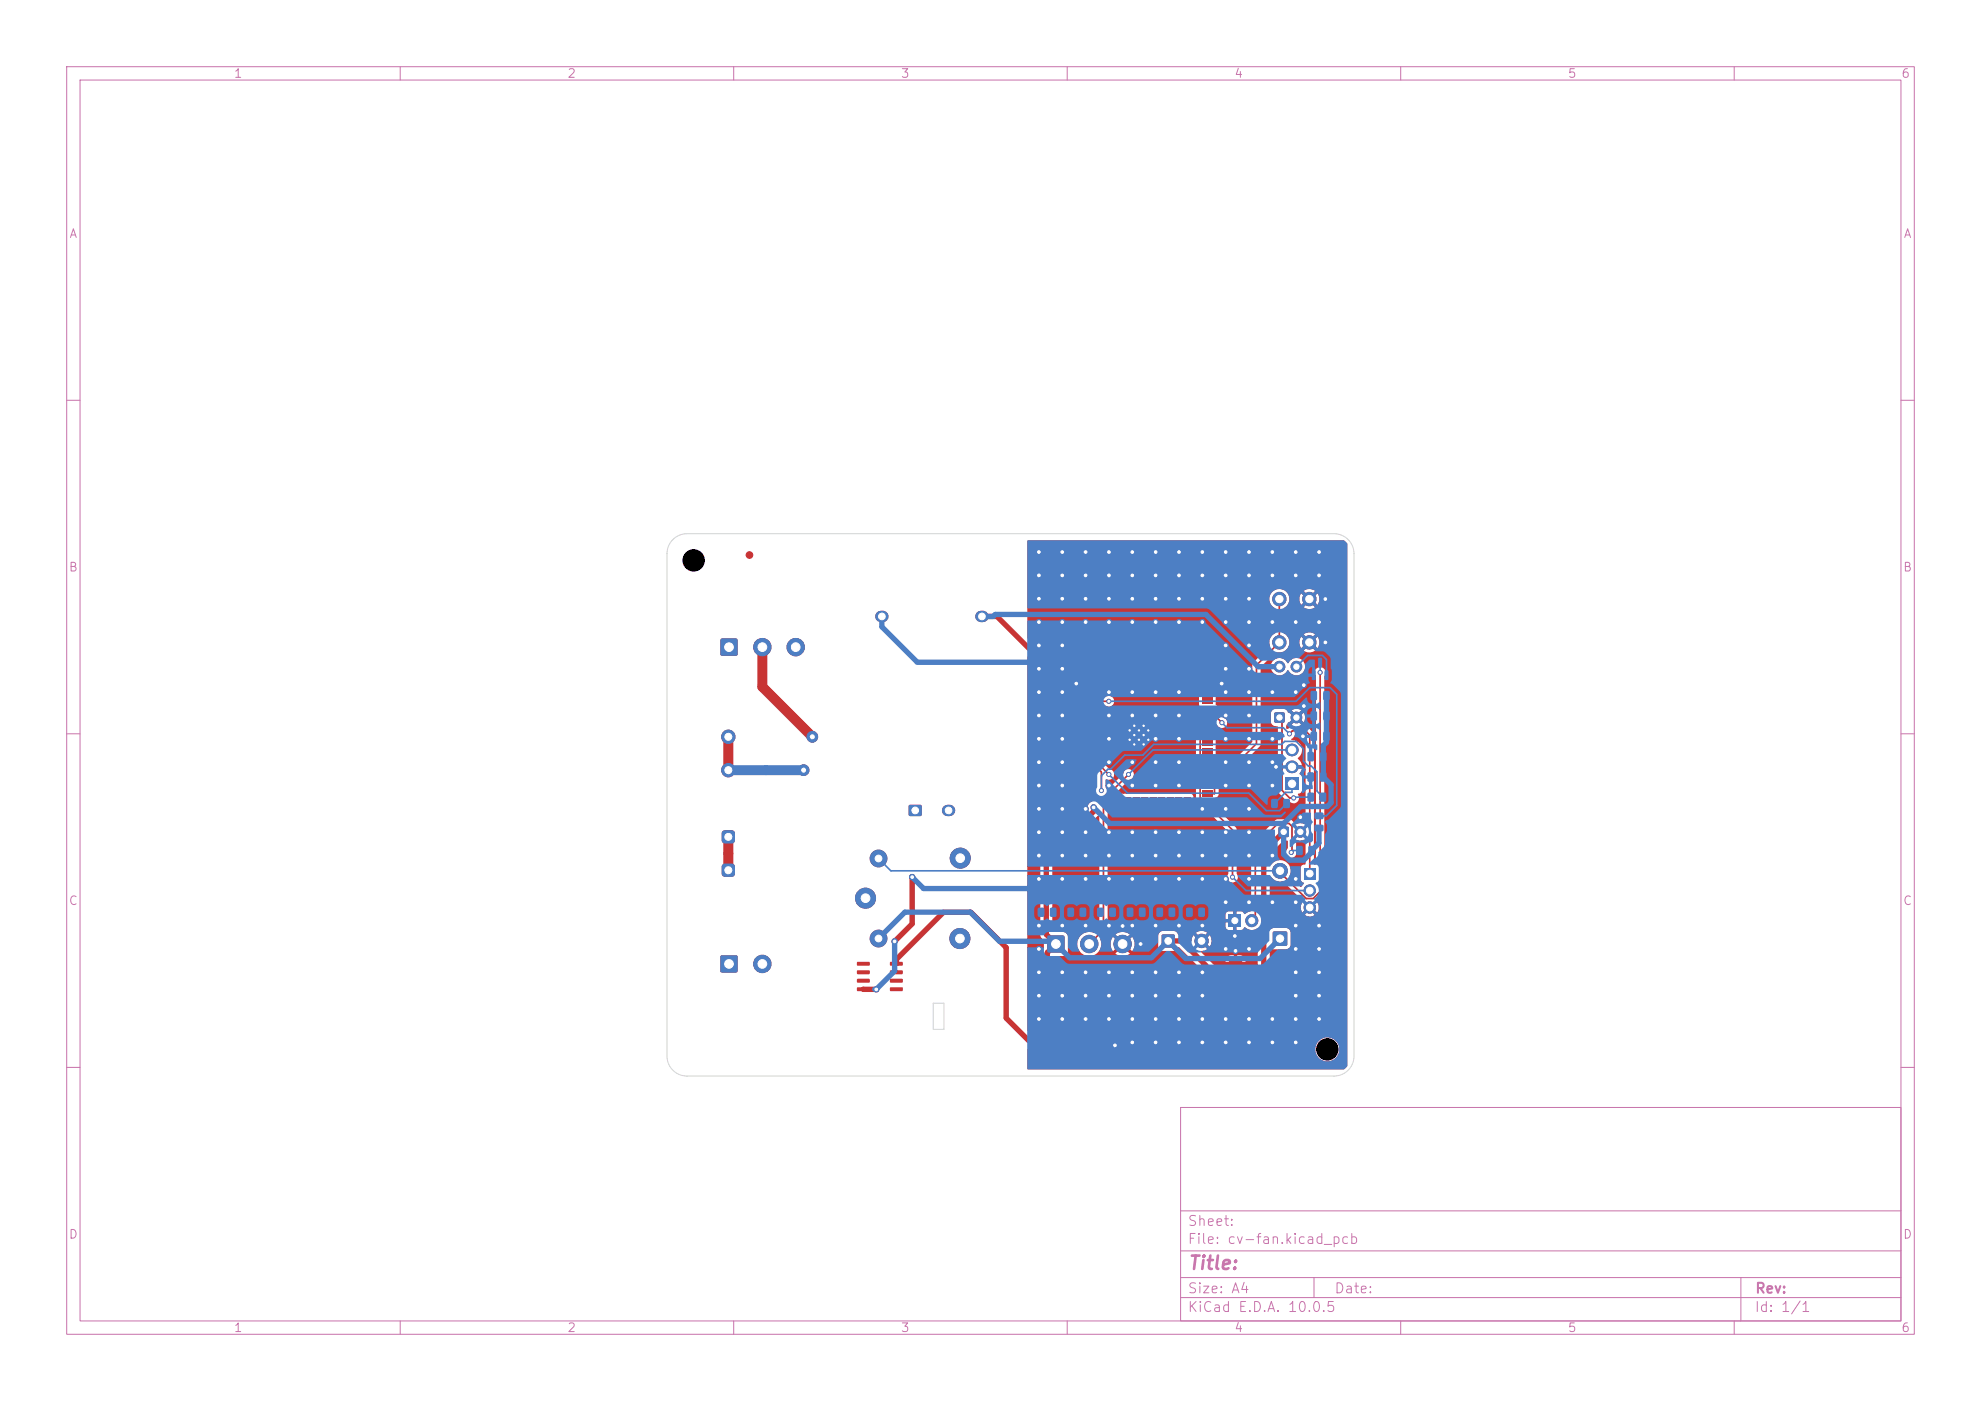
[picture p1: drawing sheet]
<svg xmlns="http://www.w3.org/2000/svg" width="297mm" height="210mm" viewBox="0 0 297 210" stroke-linecap="round" stroke-linejoin="round" font-family="sans-serif">
<defs><g id="words">
<text font-size="2" fill="#c872ab" x="178" y="190.8">Title:</text>
<g font-size="1.5" fill="#c872ab">
<text x="178" y="184.1">Sheet:</text>
<text x="178" y="186.8">File: cv-fan.kicad_pcb</text>
<text x="178" y="197">KiCad E.D.A. 10.0.5</text>
<text x="178" y="194.2">Size: A4</text>
<text x="200" y="194.2">Date:</text>
<text x="263" y="197">Id: 1/1</text>
<text x="263" y="194.2">Rev:</text>
</g>
<g font-size="1.3" fill="#c872ab">
<text x="35" y="12">1</text>
<text x="85" y="12">2</text>
<text x="135" y="12">3</text>
<text x="185" y="12">4</text>
<text x="235" y="12">5</text>
<text x="285" y="12">6</text>
<text x="10.3" y="36">A</text>
<text x="285.3" y="36">A</text>
<text x="10.2" y="86">B</text>
<text x="285.2" y="86">B</text>
<text x="10.2" y="136">C</text>
<text x="285.2" y="136">C</text>
<text x="10.2" y="186">D</text>
<text x="285.2" y="186">D</text>
<text x="35" y="200">1</text>
<text x="85" y="200">2</text>
<text x="135" y="200">3</text>
<text x="185" y="200">4</text>
<text x="235" y="200">5</text>
<text x="285" y="200">6</text>
</g>
</g></defs>
<g fill="none" stroke="#c872ab" stroke-width=".15">
<path d="M10 10h277v190h-277zM12 12h273v186h-273zM60 10v2M110 10v2M160 10v2M210 10v2M260 10v2M10 60h2M285 60h2M10 110h2M285 110h2M10 160h2"/>
<path d="M177 166h108v32h-108zM285 160h2M60 198v2M110 198v2M160 198v2M177 194.5h108M177 191.5h108M177 187.5h108M177 181.5h108M197 191.5v3M210 198v2M260 198v2"/>
<path d="M261 191.5v6.5"/>
</g>
<circle cx="161" cy="156.7" r=".75" fill="#c83434" stroke="#c83434" stroke-width=".15"/>
<g fill="#c83434">
<path d="M162.8 102h1.5v.9h-1.5z"/>
<path d="M162.8 103.3h1.5v.9h-1.5z"/>
<path d="M162.8 104.6h1.5v.9h-1.5z"/>
<path d="M162.8 105.8h1.5v.9h-1.5z"/>
<path d="M162.8 107.1h1.5v.9h-1.5z"/>
<path d="M162.8 108.4h1.5v.9h-1.5z"/>
<path d="M162.8 109.6h1.5v.9h-1.5z"/>
<path d="M162.8 110.9h1.5v.9h-1.5z"/>
<path d="M162.8 112.2h1.5v.9h-1.5z"/>
<path d="M162.8 113.5h1.5v.9h-1.5z"/>
<path d="M162.8 114.7h1.5v.9h-1.5z"/>
<path d="M162.8 116h1.5v.9h-1.5z"/>
<path d="M162.8 117.3h1.5v.9h-1.5z"/>
<path d="M162.8 118.5h1.5v.9h-1.5z"/>
<path d="M166.1 119.5h.9v1.5h-.9z"/>
<path d="M167.4 119.5h.9v1.5h-.9z"/>
<path d="M168.6 119.5h.9v1.5h-.9z"/>
<path d="M169.9 119.5h.9v1.5h-.9z"/>
<path d="M171.2 119.5h.9v1.5h-.9z"/>
<path d="M172.4 119.5h.9v1.5h-.9z"/>
<path d="M173.7 119.5h.9v1.5h-.9z"/>
<path d="M175 119.5h.9v1.5h-.9z"/>
<path d="M176.3 119.5h.9v1.5h-.9z"/>
<path d="M177.5 119.5h.9v1.5h-.9z"/>
<path d="M180.3 118.5h1.5v.9h-1.5z"/>
<path d="M180.3 117.3h1.5v.9h-1.5z"/>
<path d="M180.3 116h1.5v.9h-1.5z"/>
<path d="M180.3 114.7h1.5v.9h-1.5z"/>
<path d="M180.3 113.5h1.5v.9h-1.5z"/>
<path d="M180.3 112.2h1.5v.9h-1.5z"/>
<path d="M180.3 110.9h1.5v.9h-1.5z"/>
<path d="M180.3 109.6h1.5v.9h-1.5z"/>
<path d="M180.3 108.4h1.5v.9h-1.5z"/>
<path d="M180.3 107.1h1.5v.9h-1.5z"/>
<path d="M180.3 105.8h1.5v.9h-1.5z"/>
<path d="M180.3 104.6h1.5v.9h-1.5z"/>
<path d="M180.3 103.3h1.5v.9h-1.5z"/>
<path d="M180.3 102h1.5v.9h-1.5z"/>
<path d="M168.9 108.3h.9v.9h-.9z"/>
</g>
<circle cx="169.4" cy="109.5" r=".3" fill="#c83434" stroke="#c83434" stroke-width=".15"/>
<path d="M168.9 109.7h.9v.9h-.9z" fill="#c83434"/>
<circle cx="169.4" cy="110.9" r=".3" fill="#c83434" stroke="#c83434" stroke-width=".15"/>
<path d="M168.9 111.1h.9v.9h-.9z" fill="#c83434"/>
<g fill="#c83434" stroke="#c83434" stroke-width=".15">
<circle cx="170.1" cy="108.8" r=".3"/>
<circle cx="170.1" cy="110.2" r=".3"/>
<circle cx="170.1" cy="111.6" r=".3"/>
</g>
<path d="M170.3 108.3h.9v.9h-.9z" fill="#c83434"/>
<circle cx="170.8" cy="109.5" r=".3" fill="#c83434" stroke="#c83434" stroke-width=".15"/>
<path d="M170.3 109.7h.9v.9h-.9z" fill="#c83434"/>
<circle cx="170.8" cy="110.9" r=".3" fill="#c83434" stroke="#c83434" stroke-width=".15"/>
<path d="M170.3 111.1h.9v.9h-.9z" fill="#c83434"/>
<g fill="#c83434" stroke="#c83434" stroke-width=".15">
<circle cx="171.5" cy="108.8" r=".3"/>
<circle cx="171.5" cy="110.2" r=".3"/>
<circle cx="171.5" cy="111.6" r=".3"/>
</g>
<path d="M171.7 108.3h.9v.9h-.9z" fill="#c83434"/>
<circle cx="172.2" cy="109.5" r=".3" fill="#c83434" stroke="#c83434" stroke-width=".15"/>
<path d="M171.7 109.7h.9v.9h-.9z" fill="#c83434"/>
<circle cx="172.2" cy="110.9" r=".3" fill="#c83434" stroke="#c83434" stroke-width=".15"/>
<path d="M171.7 111.1h.9v.9h-.9z" fill="#c83434"/>
<circle cx="165" cy="156.7" r=".75" fill="#c83434" stroke="#c83434" stroke-width=".15"/>
<g fill="#c83434">
<path d="M108.3 129.6l.4-.2 1.1 .1 .2 .1 .2 .3v1.2l-.2 .2-.3 .1h-1.1l-.3-.1-.1-.4v-1.1z"/>
<path d="M108.3 124.6l.4-.2 1.1 .1 .2 .1 .2 .3v1.2l-.2 .2-.3 .1h-1.1l-.3-.1-.1-.4v-1.1z"/>
</g>
<g fill="#c83434" stroke="#c83434" stroke-width=".15">
<circle cx="109.2" cy="115.4" r="1"/>
<circle cx="109.2" cy="110.4" r="1"/>
<circle cx="157" cy="156.7" r=".75"/>
</g>
<path d="M192.7 116.5h2v1.9h-2z" fill="#c83434"/>
<path d="M193.7 115h.1M193.7 112.4h.1" fill="none" stroke="#c83434" stroke-width="1.9"/>
<g fill="#c83434">
<path d="M184.3 143.8l.3-.1 1.5 .1 .1 .3v.9l-.3 .2-1.5-.1-.2-.3z"/>
<path d="M184.3 146.1l.3-.1 1.5 .1 .1 .3v.9l-.3 .2-1.5-.1-.2-.3z"/>
<path d="M190.7 145l.2-.2h1.1l.5 .3v3l-.2 .5h-1.4l-.3-.2-.1-3.1z"/>
<path d="M184.3 148.4l.3-.1 1.5 .1 .1 .3v.9l-.3 .2-1.5-.1-.2-.3z"/>
<path d="M191.1 106.8h1.5v1.5h-1.5z"/>
</g>
<g fill="#c83434" stroke="#c83434" stroke-width=".15">
<circle cx="194.4" cy="107.6" r=".8"/>
<circle cx="194.4" cy="99.9" r=".8"/>
<circle cx="191.8" cy="99.9" r=".8"/>
</g>
<path d="M136.3 120.7h1.8v1.6h-1.8z" fill="#c83434"/>
<path d="M132.1 92.4h.3M147.1 92.4h.3M142.1 121.5h.3" fill="none" stroke="#c83434" stroke-width="1.7"/>
<path d="M190.9 139.7h2v2h-2z" fill="#c83434"/>
<g fill="#c83434" stroke="#c83434" stroke-width=".15">
<circle cx="191.9" cy="130.5" r="1.1"/>
<circle cx="191.8" cy="96.3" r="1"/>
<circle cx="191.8" cy="89.8" r="1"/>
<circle cx="196.3" cy="96.3" r="1"/>
<circle cx="196.3" cy="89.8" r="1"/>
</g>
<path d="M157.1 140.3h2.4v2.4h-2.4z" fill="#c83434"/>
<g fill="#c83434" stroke="#c83434" stroke-width=".15">
<circle cx="163.3" cy="141.5" r="1.3"/>
<circle cx="168.3" cy="141.5" r="1.3"/>
</g>
<path d="M174.2 140.1h1.9v1.9h-1.9z" fill="#c83434"/>
<circle cx="180.1" cy="141" r="1" fill="#c83434" stroke="#c83434" stroke-width=".15"/>
<g fill="#c83434">
<path d="M128.5 144.2h1.8l.1 .5-.1 .1h-1.7l-.1-.2z"/>
<path d="M128.5 145.5h1.8l.1 .4-.1 .1h-1.7l-.1-.1z"/>
<path d="M128.5 146.8l1.8-.1 .1 .5-.1 .1h-1.7l-.1-.1z"/>
<path d="M128.5 148h1.8l.1 .5-.1 .1h-1.7l-.1-.2z"/>
<path d="M133.5 148h1.8l.1 .5-.2 .1h-1.7l-.1-.2z"/>
<path d="M133.5 146.8l1.8-.1 .1 .5-.2 .1h-1.7l-.1-.1z"/>
<path d="M133.5 145.5h1.8l.1 .4-.2 .1h-1.7l-.1-.1z"/>
<path d="M133.5 144.2h1.8l.1 .5-.2 .1h-1.7l-.1-.2z"/>
</g>
<g fill="#c83434" stroke="#c83434" stroke-width=".15">
<circle cx="129.8" cy="134.6" r="1.5"/>
<circle cx="131.7" cy="140.7" r="1.25"/>
<circle cx="143.9" cy="140.7" r="1.5"/>
<circle cx="144" cy="128.6" r="1.5"/>
<circle cx="131.7" cy="128.7" r="1.25"/>
</g>
<path d="M108.1 143.3h2.4v2.4h-2.4z" fill="#c83434"/>
<circle cx="114.3" cy="144.5" r="1.3" fill="#c83434" stroke="#c83434" stroke-width=".15"/>
<path d="M108.1 95.8h2.4v2.4h-2.4z" fill="#c83434"/>
<g fill="#c83434" stroke="#c83434" stroke-width=".15">
<circle cx="114.3" cy="97" r="1.3"/>
<circle cx="119.3" cy="97" r="1.3"/>
</g>
<path d="M184.2 137.1h1.8v1.8h-1.8z" fill="#c83434"/>
<circle cx="187.7" cy="138" r=".9" fill="#c83434" stroke="#c83434" stroke-width=".15"/>
<path d="M191.7 124h1.5v1.4h-1.5z" fill="#c83434"/>
<g fill="#c83434" stroke="#c83434" stroke-width=".15">
<circle cx="195" cy="124.7" r=".8"/>
<circle cx="190.6" cy="158.1" r=".5"/>
<circle cx="112.4" cy="83.2" r=".5"/>
</g>
<path d="M195.5 130.1h1.7v1.7h-1.7z" fill="#c83434"/>
<g fill="#c83434" stroke="#c83434" stroke-width=".15">
<circle cx="196.4" cy="133.5" r=".85"/>
<circle cx="196.4" cy="136" r=".85"/>
<circle cx="120.5" cy="115.4" r=".8"/>
<circle cx="121.8" cy="110.4" r=".8"/>
<circle cx="164" cy="121" r=".4"/>
<circle cx="183.8" cy="86.3" r=".4"/>
<circle cx="169.8" cy="86.3" r=".4"/>
<circle cx="176.8" cy="93.3" r=".4"/>
<circle cx="180.3" cy="128.2" r=".4"/>
<circle cx="190.8" cy="114.2" r=".4"/>
<circle cx="183.8" cy="117.7" r=".4"/>
<circle cx="183.8" cy="96.8" r=".4"/>
<circle cx="197.8" cy="86.3" r=".4"/>
<circle cx="183.8" cy="128.2" r=".4"/>
<circle cx="169.8" cy="103.8" r=".4"/>
<circle cx="194.3" cy="145.8" r=".4"/>
<circle cx="171" cy="141.5" r=".4"/>
<circle cx="169.8" cy="138.8" r=".4"/>
<circle cx="194.3" cy="156.3" r=".4"/>
<circle cx="183.8" cy="93.3" r=".4"/>
<circle cx="198.7" cy="89.8" r=".4"/>
<circle cx="197.8" cy="152.8" r=".4"/>
<circle cx="159.3" cy="124.8" r=".4"/>
<circle cx="166.3" cy="107.2" r=".4"/>
<circle cx="187.3" cy="135.3" r=".4"/>
<circle cx="166.3" cy="86.3" r=".4"/>
<circle cx="183.8" cy="110.8" r=".4"/>
<circle cx="176.8" cy="131.8" r=".4"/>
<circle cx="155.8" cy="93.3" r=".4"/>
<circle cx="159.3" cy="86.3" r=".4"/>
<circle cx="176.8" cy="145.8" r=".4"/>
<circle cx="173.3" cy="107.2" r=".4"/>
<circle cx="169.8" cy="145.8" r=".4"/>
<circle cx="173.3" cy="145.8" r=".4"/>
<circle cx="131.4" cy="148.3" r=".4"/>
<circle cx="162.8" cy="145.8" r=".4"/>
<circle cx="155.8" cy="100.2" r=".4"/>
<circle cx="183.8" cy="103.8" r=".4"/>
<circle cx="197.8" cy="138.8" r=".4"/>
<circle cx="191.3" cy="115" r=".4"/>
<circle cx="173.3" cy="152.8" r=".4"/>
<circle cx="187.3" cy="96.8" r=".4"/>
<circle cx="190.8" cy="93.3" r=".4"/>
<circle cx="155.8" cy="138.8" r=".4"/>
<circle cx="166.3" cy="103.8" r=".4"/>
<circle cx="159.3" cy="149.2" r=".4"/>
<circle cx="155.8" cy="117.7" r=".4"/>
<circle cx="173.3" cy="156.3" r=".4"/>
<circle cx="173.3" cy="124.8" r=".4"/>
<circle cx="194.3" cy="82.8" r=".4"/>
<circle cx="166.3" cy="149.2" r=".4"/>
<circle cx="166.3" cy="89.8" r=".4"/>
<circle cx="166.3" cy="138.8" r=".4"/>
<circle cx="180.3" cy="86.3" r=".4"/>
<circle cx="136.8" cy="131.5" r=".4"/>
<circle cx="168.3" cy="138.8" r=".4"/>
<circle cx="180.3" cy="149.2" r=".4"/>
<circle cx="183.8" cy="82.8" r=".4"/>
<circle cx="159.3" cy="145.8" r=".4"/>
<circle cx="173.3" cy="128.2" r=".4"/>
<circle cx="162.8" cy="152.8" r=".4"/>
<circle cx="180.3" cy="93.3" r=".4"/>
<circle cx="190.8" cy="117.7" r=".4"/>
<circle cx="185.1" cy="140.3" r=".4"/>
<circle cx="173.3" cy="93.3" r=".4"/>
<circle cx="187.3" cy="100.2" r=".4"/>
<circle cx="176.8" cy="110.8" r=".4"/>
<circle cx="187.3" cy="121.2" r=".4"/>
<circle cx="187.3" cy="86.3" r=".4"/>
<circle cx="169.8" cy="131.8" r=".4"/>
<circle cx="159.3" cy="82.8" r=".4"/>
<circle cx="173.3" cy="114.2" r=".4"/>
<circle cx="187.3" cy="89.8" r=".4"/>
<circle cx="155.8" cy="145.8" r=".4"/>
<circle cx="169.8" cy="124.8" r=".4"/>
<circle cx="180.3" cy="124.8" r=".4"/>
<circle cx="155.8" cy="96.8" r=".4"/>
<circle cx="180.3" cy="131.8" r=".4"/>
<circle cx="155.8" cy="149.2" r=".4"/>
<circle cx="194.3" cy="138.8" r=".4"/>
<circle cx="176.8" cy="82.8" r=".4"/>
<circle cx="190.8" cy="110.8" r=".4"/>
<circle cx="187.3" cy="107.2" r=".4"/>
<circle cx="194.3" cy="93.3" r=".4"/>
<circle cx="185.2" cy="142.5" r=".4"/>
<circle cx="176.8" cy="152.8" r=".4"/>
<circle cx="190.8" cy="82.8" r=".4"/>
<circle cx="190.8" cy="135.3" r=".4"/>
<circle cx="162.8" cy="138.8" r=".4"/>
<circle cx="180.3" cy="145.8" r=".4"/>
<circle cx="169.8" cy="117.7" r=".4"/>
<circle cx="187.3" cy="124.8" r=".4"/>
<circle cx="159.3" cy="103.8" r=".4"/>
<circle cx="162.8" cy="131.8" r=".4"/>
<circle cx="180.3" cy="156.3" r=".4"/>
<circle cx="187.3" cy="114.2" r=".4"/>
<circle cx="198.7" cy="96.3" r=".4"/>
<circle cx="159.3" cy="93.3" r=".4"/>
<circle cx="176.8" cy="149.2" r=".4"/>
<circle cx="166.3" cy="131.8" r=".4"/>
<circle cx="155.8" cy="107.2" r=".4"/>
<circle cx="183.8" cy="107.2" r=".4"/>
<circle cx="180.3" cy="138.8" r=".4"/>
<circle cx="159.3" cy="96.8" r=".4"/>
<circle cx="155.8" cy="124.8" r=".4"/>
<circle cx="166.3" cy="114.2" r=".4"/>
<circle cx="169.8" cy="93.3" r=".4"/>
<circle cx="155.8" cy="86.3" r=".4"/>
<circle cx="169.8" cy="114.2" r=".4"/>
<circle cx="169.8" cy="149.2" r=".4"/>
<circle cx="166.3" cy="93.3" r=".4"/>
<circle cx="197.8" cy="149.2" r=".4"/>
<circle cx="187.3" cy="152.8" r=".4"/>
<circle cx="183.8" cy="142.3" r=".4"/>
<circle cx="169.8" cy="89.8" r=".4"/>
<circle cx="176.8" cy="107.2" r=".4"/>
<circle cx="194.3" cy="149.2" r=".4"/>
<circle cx="176.8" cy="89.8" r=".4"/>
<circle cx="169.8" cy="107.2" r=".4"/>
<circle cx="190.8" cy="156.3" r=".4"/>
<circle cx="159.3" cy="114.2" r=".4"/>
<circle cx="190.8" cy="103.8" r=".4"/>
<circle cx="155.8" cy="82.8" r=".4"/>
<circle cx="194.3" cy="86.3" r=".4"/>
<circle cx="159.3" cy="89.8" r=".4"/>
<circle cx="187.3" cy="117.7" r=".4"/>
<circle cx="166.3" cy="145.8" r=".4"/>
<circle cx="166.3" cy="117.7" r=".4"/>
<circle cx="159.3" cy="117.7" r=".4"/>
<circle cx="166.3" cy="82.8" r=".4"/>
<circle cx="166.3" cy="110.8" r=".4"/>
<circle cx="162.8" cy="93.3" r=".4"/>
<circle cx="194.3" cy="135.3" r=".4"/>
<circle cx="195.3" cy="110.4" r=".4"/>
<circle cx="187.3" cy="103.8" r=".4"/>
<circle cx="195.5" cy="102.7" r=".4"/>
<circle cx="161.4" cy="102.5" r=".4"/>
<circle cx="159.3" cy="121.2" r=".4"/>
<circle cx="155.8" cy="128.2" r=".4"/>
<circle cx="173.3" cy="110.8" r=".4"/>
<circle cx="162.8" cy="82.8" r=".4"/>
<circle cx="194.3" cy="142.3" r=".4"/>
<circle cx="173.3" cy="117.7" r=".4"/>
<circle cx="159.3" cy="100.2" r=".4"/>
<circle cx="162.8" cy="86.3" r=".4"/>
<circle cx="169.8" cy="82.8" r=".4"/>
<circle cx="197.8" cy="145.8" r=".4"/>
<circle cx="183.8" cy="121.2" r=".4"/>
<circle cx="187.3" cy="128.2" r=".4"/>
<circle cx="187.3" cy="156.3" r=".4"/>
<circle cx="176.8" cy="128.2" r=".4"/>
<circle cx="176.8" cy="86.3" r=".4"/>
<circle cx="159.3" cy="138.8" r=".4"/>
<circle cx="183.8" cy="156.3" r=".4"/>
<circle cx="155.8" cy="121.2" r=".4"/>
<circle cx="183.8" cy="114.2" r=".4"/>
<circle cx="187.3" cy="142.3" r=".4"/>
<circle cx="176.8" cy="103.8" r=".4"/>
<circle cx="176.8" cy="117.7" r=".4"/>
<circle cx="195" cy="122.5" r=".4"/>
<circle cx="162.8" cy="89.8" r=".4"/>
<circle cx="166.3" cy="128.2" r=".4"/>
<circle cx="183.2" cy="102.5" r=".4"/>
<circle cx="173.3" cy="86.3" r=".4"/>
<circle cx="173.3" cy="138.8" r=".4"/>
<circle cx="169.8" cy="152.8" r=".4"/>
<circle cx="159.3" cy="131.8" r=".4"/>
<circle cx="183.8" cy="131.8" r=".4"/>
<circle cx="167.2" cy="156.7" r=".4"/>
<circle cx="155.8" cy="89.8" r=".4"/>
<circle cx="162.8" cy="149.2" r=".4"/>
<circle cx="173.3" cy="149.2" r=".4"/>
<circle cx="166.3" cy="124.8" r=".4"/>
<circle cx="155.8" cy="110.8" r=".4"/>
<circle cx="194.3" cy="152.8" r=".4"/>
<circle cx="155.8" cy="103.8" r=".4"/>
<circle cx="162.8" cy="128.2" r=".4"/>
<circle cx="173.3" cy="103.8" r=".4"/>
<circle cx="159.3" cy="152.8" r=".4"/>
<circle cx="183.8" cy="124.8" r=".4"/>
<circle cx="159.3" cy="128.2" r=".4"/>
<circle cx="169.8" cy="128.2" r=".4"/>
<circle cx="187.3" cy="110.8" r=".4"/>
<circle cx="183.8" cy="89.8" r=".4"/>
<circle cx="169.8" cy="156.3" r=".4"/>
<circle cx="159.3" cy="107.2" r=".4"/>
<circle cx="176.8" cy="124.8" r=".4"/>
<circle cx="155.8" cy="152.8" r=".4"/>
<circle cx="155.8" cy="131.8" r=".4"/>
<circle cx="190.8" cy="128.2" r=".4"/>
<circle cx="183.8" cy="135.3" r=".4"/>
<circle cx="176.8" cy="156.3" r=".4"/>
<circle cx="173.3" cy="131.8" r=".4"/>
<circle cx="176.8" cy="138.8" r=".4"/>
<circle cx="194.3" cy="103.8" r=".4"/>
<circle cx="197.8" cy="142.3" r=".4"/>
<circle cx="197.8" cy="82.8" r=".4"/>
<circle cx="162.8" cy="121.2" r=".4"/>
<circle cx="180.3" cy="121.2" r=".4"/>
<circle cx="183.8" cy="152.8" r=".4"/>
<circle cx="162.8" cy="124.8" r=".4"/>
<circle cx="190.8" cy="152.8" r=".4"/>
<circle cx="195.5" cy="105.8" r=".4"/>
<circle cx="166.3" cy="152.8" r=".4"/>
<circle cx="173.3" cy="89.8" r=".4"/>
<circle cx="183.8" cy="100.2" r=".4"/>
<circle cx="180.3" cy="152.8" r=".4"/>
<circle cx="155.8" cy="142.3" r=".4"/>
<circle cx="190.8" cy="86.3" r=".4"/>
<circle cx="187.3" cy="131.8" r=".4"/>
<circle cx="176.8" cy="114.2" r=".4"/>
<circle cx="187.3" cy="93.3" r=".4"/>
<circle cx="180.3" cy="89.8" r=".4"/>
<circle cx="155.8" cy="114.2" r=".4"/>
<circle cx="194.3" cy="131.8" r=".4"/>
<circle cx="180.3" cy="82.8" r=".4"/>
<circle cx="159.3" cy="110.8" r=".4"/>
<circle cx="197.8" cy="93.3" r=".4"/>
<circle cx="173.3" cy="82.8" r=".4"/>
<circle cx="187.3" cy="82.8" r=".4"/>
<circle cx="134.1" cy="141.1" r=".4"/>
<circle cx="166.2" cy="105.1" r=".3"/>
<circle cx="166.2" cy="116.1" r=".3"/>
<circle cx="165.1" cy="118.5" r=".3"/>
<circle cx="184.8" cy="131.5" r=".3"/>
<circle cx="183.2" cy="108.3" r=".3"/>
<circle cx="193.3" cy="110" r=".3"/>
<circle cx="169.2" cy="116.1" r=".3"/>
<circle cx="194" cy="119.6" r=".3"/>
<circle cx="197.9" cy="100.8" r=".3"/>
<circle cx="193.6" cy="127.8" r=".3"/>
</g>
<path d="M147.2 92.4h2.3l7.4 7.4v40.3l1.4 1.4-1.3 1.3v13.9M163.5 103.7h-1.4l-.4 .4v17.7l.5 .6h1.1l.7-.8v-.6M136.8 131.5v7l-2.7 2.6M192.5 124.7l-3 3v19M129.4 148.3h2M134.4 144.5v-.7l7.1-7h4.1l5.3 5.2v10.6l5.5 5.6h3.1l3.2-3.2h20.4l6.2-6.1v-2.2M175.1 141h2l7.9 8h.2M185.2 146.7h6.3" fill="none" stroke="#c83434" stroke-width=".8"/>
<path d="M191.8 89.8v6.5l-3.4 3.4v11.8l-6.3 6.3v1.2h-1.1M163.5 105l2.7 .1M163.5 113.9h1.1v.5l1.6 1.7M163.5 115.2h1.1l.5 .5v2.8M169.2 116.1l-2.9 2.9h-.3l-.6 .5v19.9l-2.1 2.1M181 106.3h1.1v.9l1.1 1.1M181 107.6h-1.1v12l4.9 4.8v7.1M191.8 107.6l.4 .3v10.6l1.1 1.1h.7M193.3 110l.5-.5h1.9l.7 .7v20.8M197.9 100.8v32.9l-1 1h-1.1l-3.9-3.9v-.3M193.6 127.8l.1-.1v-3.8l-.4-.5h-1.7l-3.4 3.4v10.7l-.5 .5" fill="none" stroke="#c83434" stroke-width=".25"/>
<path d="M114.3 97v6l7.5 7.4M109.2 110.4v5M109.2 125.4v5" fill="none" stroke="#c83434" stroke-width="1.5"/>
<g fill="#c83434">
<path d="M162.6 120l1-.1 .2 .2a1.2 1.2 0 0 0-.8 1.2l-.1 .1h-.3z"/>
<path d="M154 81.1l47.4-.1 .6 .5v78.3l-.6 .5h-47.3l-.1-.1v-2.9l.2-.1 1.6 1.7 .5 .2 3.5-.1 .3-.1 .9-.9h28.5a1.1 1.1 0 0 0 1.6 1.1 1.1 1.1 0 0 0 .2-1.9h5.9v.2a1.8 1.8 0 0 0 2.7 1.4 1.8 1.8 0 0 0 0-3 1.8 1.8 0 0 0-2.7 1.4h-6a1.1 1.1 0 0 0-1.7 .8h-28.5l.7-.3 2.7 .1a1.25 1.25 0 0 0 1.3-.1l-.7-.6-.7 .6h-2.6l.4-.3 .2-.7 .7-.7 .8-.1 .1 .2a1.23 1.23 0 0 0 .1 1.3l.8-.8 .2 .1 .3-.1 .8 .8a1.58 1.58 0 0 0 0-1.4l17.3-.1 .3-.2 6.4-6.4a.36 .36 0 0 1 .3-.4l.5 .2h1.2l.5-.1 .3-.3 .1-.5v-2.9a.99 .99 0 0 0-.9-1l-1.7 .1v-2.2a.35 .35 0 0 1 .5 .1h1.9l.4-.2 .3-.4v-1.9l-.2-.4-.4-.3h-1.9l-.5 .2-.1-.1v-7.7l.1-.1 .2 .2a1.84 1.84 0 0 0 1.7 .5l2.9 3a1.49 1.49 0 0 0-.1 1.7l.7-.6 .3 .3-.5 .7a1.34 1.34 0 0 0 1.4 0l-.6-.7 .3-.3 .7 .5a1.63 1.63 0 0 0-.1-1.6l1-1 .1-.4 .1-32.4a.81 .81 0 0 0-.2-1.1 .81 .81 0 0 0-1.1 0 .81 .81 0 0 0 0 1.1v28.2l-.1 .1-.2-.1v-19.4l-.1-.3-.9-.8-1-.1-.1-.1 .2-.2-.7-.6 .3-.2 .1-.2 .6 .7a1.28 1.28 0 0 0 0-1.5l-.6 .7-.1-.2-.3-.1 .6-.8a1.3 1.3 0 0 0-1.4 .1l.7 .7-.3 .1v.2l-.7-.7h-.2a.76 .76 0 0 0-.7-.5h-1.3l-.4 .2-.2 .5v1.3a.83 .83 0 0 0 1 .6l.1 9.6 .1 .4 1.2 1.2 .6 .2a.81 .81 0 0 0 1-.2 .81 .81 0 0 0 .1-1l.1-.1a.52 .52 0 0 0 .5-.5v-2.1l-.4-.4 .4-.8h-1v-.5h1l-.2-.5-.4-.5v-.1a1.51 1.51 0 0 0 .5-1.7 1.51 1.51 0 0 0-1.5-1l.6-.7h1.2l.3 .3v12.9l-.1 .1a1.66 1.66 0 0 0-1.4 0l-.8-.7-2.1 .1-3.6 3.6-.1 10.1-.9 .4-.6-.4h-.7v1h-.5v-1l-.9 .1-.3 .4v.7h1.1v.5h-1.1v.7l.3 .3 .9 .1v-1h.5v1h.7l.5-.4 .3 .2a1.65 1.65 0 0 0 1.6 0l.1 6.6h-2a.2 .2 0 0 1-.2-.2 .2 .2 0 0 1 .1-.2l.2-.3v-.4h-3l.1 .4 .3 .5-.4 .7h-.1l-2.3-2.3h2.4v.2h3v-.2a.95 .95 0 0 0-1.2-.8v1h-.5v-1h-.5a.87 .87 0 0 0-.8 .8h-2.4l-1.2-1.3v-.1l.9-.3-.7-.8 .3-.3 .8 .7v-.1a1.49 1.49 0 0 0 0-1.6l-.8 .7-.3-.3 .7-.8h-.1a1.49 1.49 0 0 0-1.6 0l.7 .8-.3 .3-.8-.7-.3 .9h-.1l-1-.9-.9-.1a.73 .73 0 0 0-.7-.6l-1.7 .1-.4 .2-.2 .4v1.6a.74 .74 0 0 0 .7 .7h1.6a.95 .95 0 0 0 .8-.5l5.1 5 1.9 2.1a.95 .95 0 0 0 .8 1.2h1.5l.3-.1 .3-.3 .1-.4v-1l-.3-.6 .2-.3 1.8 .1-.1 .9-5.6 5.5h-20.1l-.5 .2-1.1 1.1a1.32 1.32 0 0 0-1.3 1.3l-.6 .6h-.8l-.1-.2a1.4 1.4 0 0 0-.3-1.3v-12.4l.1-.1h1.5l.4-.3 .2-.4v-2.3a.75 .75 0 0 0-.7-.6h-1.5l-.1-.1v-35.5h3v18l.2 .3 .6 .7 .5 .2 1.4-.1 .3-.1 .8-.8 .2 .1v16.7l-.7 .7a1.81 1.81 0 0 0-2.5 1.2 1.81 1.81 0 0 0 1.5 2.3 1.81 1.81 0 0 0 2-1.9h1.4l.1 .7 .3 .5 .8-.8 .4 .3-.9 .8a1.79 1.79 0 0 0 2.2 0l-.8-.8 .3-.3 .8 .8 .1-.1a1.79 1.79 0 0 0-.1-2.1l-.8 .9-.3-.4 .8-.8-.1-.1a1.79 1.79 0 0 0-2.1 .1l.9 .8-.4 .4-.8-.9-.3 .5-.1 .5h-1.4l-.1-.6 .9-1 .2-.4v-17.8l.2-.1v-1.2h.5v1.2h11.7l.3-.2 .1-.3v-1.6l-.1-.3-.3-.1h-11.1v-.2l1.9-1.9a.82 .82 0 0 0 .7-.8 .82 .82 0 0 0-.8-.8 .82 .82 0 0 0-.8 .7l-2.4 2.3-.2-.3v-1.2a.83 .83 0 0 0 1.2-.5 .83 .83 0 0 0-.7-1l-1.1-1.2a.74 .74 0 0 0-.3-.8l-.1-.1v-5.7h14.5v12.2l4.9 5-.1 6.3a.81 .81 0 0 0 .2 1.1 .81 .81 0 0 0 1.1-.1 .81 .81 0 0 0 0-1.1v-6.7l-4-4.2 .6-.1 .6-.5 .1-.4v-1l6.2-6.2 .1-11.8 .2-.2h1.3a1.35 1.35 0 0 0 1.1 1.4 1.35 1.35 0 0 0 1.5-.7 1.32 1.32 0 0 0 1.8 .7 1.32 1.32 0 0 0 .5-1.9 1.32 1.32 0 0 0-1.9-.4l-.3 .5h-.2a1.31 1.31 0 0 0-1.4-.7 1.31 1.31 0 0 0-1.1 1.1h-1.3l2-2a1.59 1.59 0 0 0 2.1-1.6h1.5v.4l.3 .6 .7-.7 .3 .3-.7 .7 .1 .1a1.49 1.49 0 0 0 1.7-.1l-.7-.7 .3-.3 .7 .7 .1-.1a1.49 1.49 0 0 0-.1-1.7l-.7 .7-.3-.3 .7-.7-.1-.1a1.49 1.49 0 0 0-1.7 .1l.7 .7-.3 .3-.7-.7-.3 .8h-1.5a1.83 1.83 0 0 0-.9-1.3l.1-3.7a1.54 1.54 0 0 0 .8-1.5h1.5v.4l.3 .6 .7-.7 .3 .3-.7 .7 .1 .1a1.49 1.49 0 0 0 1.7-.1l-.7-.7 .3-.3 .7 .7 .1-.1a1.49 1.49 0 0 0-.1-1.7l-.7 .7-.3-.3 .7-.7-.1-.1a1.49 1.49 0 0 0-1.7 .1l.7 .7-.3 .3-.7-.7-.3 .8h-1.5a1.52 1.52 0 0 0-2.4-1.1 1.52 1.52 0 0 0 .3 2.6v3.7l-.2 .1a1.64 1.64 0 0 0-.7 1.9l-2.4 2.4-.2 .4v11.5l-5.3 5.3-.1-.1-.1-.6v-6.4l.1-.6 .1-.1a.83 .83 0 0 0 1.4 .1 .83 .83 0 0 0-.5-1.3l-.6-.6v-.8l-.4-.5v-2.9h-2.5v4.1l-.4 .4-.1 .3h-14.5v-1.7h1a.81 .81 0 0 0 1.1-.2 .81 .81 0 0 0-.1-1.1 .81 .81 0 0 0-1.1 0h-.7l-.2-.1v-1.7h-2.5l-.1 .1-.4 .1-.8 .7-.2 .5h-3v-2.1h4.5v.2h2.5v-.2h15v.2h2.5v-.3l-.3-.3-.7-.1v.7h-.5v-.7h-.6l-.3 .2-.1 .3h-15l-.3-.4-.7-.1v.7h-.5v-.7h-.6l-.3 .2-.1 .3h-4.5v-2.3l-.1-.3-3.7-3.8z"/>
<path d="M154 98.4h.2l1.8 1.8v40l.1 .3 .4 .5v1l-.4 .7v13.1l-.3 .4-1.8-1.8z"/>
<path d="M192.4 126l.7 .1v1a.82 .82 0 0 0-.2 1.1 .82 .82 0 0 0 1.1 .3 .82 .82 0 0 0 .3-1v-1.5l.2-.1a1.4 1.4 0 0 0 1.1-.1l.1 .2v3.5a.72 .72 0 0 0-.7 .6v1.8l.5 .5-.4 .5h-.1l-1.7-1.6a1.66 1.66 0 0 0-.6-2.2 1.66 1.66 0 0 0-2.2 .6l-.1-.2v-1.5z"/>
<path d="M193.1 108.3h.2l.7-.7v.2l.3 .2-.7 .6a.16 .16 0 0 1 .2 .2 .16 .16 0 0 1-.2 .1l-.4 .3h-.3l-.1-.4z"/>
</g>
<g fill="#4d7fc4" stroke="#4d7fc4" stroke-width=".15">
<circle cx="169.4" cy="109.5" r=".3"/>
<circle cx="169.4" cy="110.9" r=".3"/>
<circle cx="170.1" cy="108.8" r=".3"/>
<circle cx="170.1" cy="110.2" r=".3"/>
<circle cx="170.1" cy="111.6" r=".3"/>
<circle cx="170.8" cy="109.5" r=".3"/>
<circle cx="170.8" cy="110.9" r=".3"/>
<circle cx="171.5" cy="108.8" r=".3"/>
<circle cx="171.5" cy="110.2" r=".3"/>
<circle cx="171.5" cy="111.6" r=".3"/>
<circle cx="172.2" cy="109.5" r=".3"/>
<circle cx="172.2" cy="110.9" r=".3"/>
</g>
<g fill="#4d7fc4">
<path d="M108.3 129.6l.4-.2 1.1 .1 .2 .1 .2 .3v1.2l-.2 .2-.3 .1h-1.1l-.3-.1-.1-.4v-1.1z"/>
<path d="M108.3 124.6l.4-.2 1.1 .1 .2 .1 .2 .3v1.2l-.2 .2-.3 .1h-1.1l-.3-.1-.1-.4v-1.1z"/>
</g>
<g fill="#4d7fc4" stroke="#4d7fc4" stroke-width=".15">
<circle cx="109.2" cy="115.4" r="1"/>
<circle cx="109.2" cy="110.4" r="1"/>
</g>
<path d="M192.7 116.5h2v1.9h-2z" fill="#4d7fc4"/>
<path d="M193.7 115h.1M193.7 112.4h.1" fill="none" stroke="#4d7fc4" stroke-width="1.9"/>
<path d="M191.1 106.8h1.5v1.5h-1.5z" fill="#4d7fc4"/>
<g fill="#4d7fc4" stroke="#4d7fc4" stroke-width=".15">
<circle cx="194.4" cy="107.6" r=".8"/>
<circle cx="194.4" cy="99.9" r=".8"/>
<circle cx="191.8" cy="99.9" r=".8"/>
</g>
<path d="M136.3 120.7h1.8v1.6h-1.8z" fill="#4d7fc4"/>
<path d="M132.1 92.4h.3M147.1 92.4h.3M142.1 121.5h.3" fill="none" stroke="#4d7fc4" stroke-width="1.7"/>
<path d="M190.9 139.7h2v2h-2z" fill="#4d7fc4"/>
<g fill="#4d7fc4" stroke="#4d7fc4" stroke-width=".15">
<circle cx="191.9" cy="130.5" r="1.1"/>
<circle cx="191.8" cy="96.3" r="1"/>
<circle cx="191.8" cy="89.8" r="1"/>
<circle cx="196.3" cy="96.3" r="1"/>
<circle cx="196.3" cy="89.8" r="1"/>
</g>
<path d="M157.1 140.3h2.4v2.4h-2.4z" fill="#4d7fc4"/>
<g fill="#4d7fc4" stroke="#4d7fc4" stroke-width=".15">
<circle cx="163.3" cy="141.5" r="1.3"/>
<circle cx="168.3" cy="141.5" r="1.3"/>
</g>
<path d="M174.2 140.1h1.9v1.9h-1.9z" fill="#4d7fc4"/>
<g fill="#4d7fc4" stroke="#4d7fc4" stroke-width=".15">
<circle cx="180.1" cy="141" r="1"/>
<circle cx="129.8" cy="134.6" r="1.5"/>
<circle cx="131.7" cy="140.7" r="1.25"/>
<circle cx="143.9" cy="140.7" r="1.5"/>
<circle cx="144" cy="128.6" r="1.5"/>
<circle cx="131.7" cy="128.7" r="1.25"/>
</g>
<path d="M108.1 143.3h2.4v2.4h-2.4z" fill="#4d7fc4"/>
<circle cx="114.3" cy="144.5" r="1.3" fill="#4d7fc4" stroke="#4d7fc4" stroke-width=".15"/>
<path d="M108.1 95.8h2.4v2.4h-2.4z" fill="#4d7fc4"/>
<g fill="#4d7fc4" stroke="#4d7fc4" stroke-width=".15">
<circle cx="114.3" cy="97" r="1.3"/>
<circle cx="119.3" cy="97" r="1.3"/>
</g>
<path d="M184.2 137.1h1.8v1.8h-1.8z" fill="#4d7fc4"/>
<circle cx="187.7" cy="138" r=".9" fill="#4d7fc4" stroke="#4d7fc4" stroke-width=".15"/>
<path d="M191.7 124h1.5v1.4h-1.5z" fill="#4d7fc4"/>
<circle cx="195" cy="124.7" r=".8" fill="#4d7fc4" stroke="#4d7fc4" stroke-width=".15"/>
<path d="M195.5 130.1h1.7v1.7h-1.7z" fill="#4d7fc4"/>
<g fill="#4d7fc4" stroke="#4d7fc4" stroke-width=".15">
<circle cx="196.4" cy="133.5" r=".85"/>
<circle cx="196.4" cy="136" r=".85"/>
<circle cx="120.5" cy="115.4" r=".8"/>
<circle cx="121.8" cy="110.4" r=".8"/>
</g>
<g fill="#4d7fc4">
<path d="M157.5 136.1l.7-.1 .2 .2v1l-.1 .2h-.7l-.2-.1z"/>
<path d="M155.6 136.1l.7-.1 .3 .2v1l-.2 .2h-.6l-.2-.1z"/>
<path d="M198 115.8l.7-.1 .2 .2v1l-.2 .3h-.5l-.3-.2z"/>
<path d="M196.1 115.8l.7-.1 .2 .2v1l-.2 .3h-.5l-.3-.2z"/>
<path d="M179.7 136.1l.7-.1 .2 .2 .1 1-.2 .2h-.6l-.2-.1z"/>
<path d="M177.9 136.1l.7-.1 .2 .2v1l-.1 .2h-.6l-.3-.1z"/>
<path d="M170.8 136.1l.7-.1 .2 .2 .1 1-.2 .2h-.6l-.2-.1z"/>
<path d="M169 136.1l.7-.1 .2 .2v1l-.1 .2h-.6l-.3-.1z"/>
<path d="M197.9 118.9l.7-.1 .2 .1 .1 1-.2 .3h-.6l-.3-.2z"/>
<path d="M196.1 118.9l.7-.1 .2 .1v1l-.1 .3h-.6l-.3-.2z"/>
<path d="M166.4 136.1l.7-.1 .2 .2v1l-.1 .2h-.7l-.2-.1z"/>
<path d="M164.5 136.1l.7-.1 .3 .2v1l-.2 .2h-.6l-.2-.1z"/>
<path d="M197.1 123.7l1.2-.1 .1 .3v.6l-.2 .1h-1l-.1-.2z"/>
<path d="M197.1 121.9l1.2-.1 .1 .2v.7l-.2 .1h-1l-.1-.2z"/>
<path d="M175.3 136.1l.7-.1 .2 .2v1l-.1 .2h-.7l-.2-.1z"/>
<path d="M173.4 136.1l.7-.1 .3 .2v1l-.2 .2h-.6l-.2-.1z"/>
<path d="M198.6 100.5h.4l.2 .1v1.2l-.1 .1h-.5z"/>
<path d="M196.7 100.5h.4l.2 .1v1.2l-.1 .1h-.5z"/>
<path d="M197.7 98.6h.4l.1 .1v1.2l-.1 .2-.5-.1z"/>
<path d="M192.5 119.8l.7-.1 .2 .2v1l-.1 .2h-.7l-.2-.1z"/>
<path d="M190.6 119.8l.7-.1 .3 .2v1l-.2 .2h-.6l-.2-.1z"/>
<path d="M198 112.8l.7-.1 .2 .1v1.1l-.2 .2h-.5l-.3-.1z"/>
<path d="M196.1 112.8l.7-.1 .2 .1v1.1l-.2 .2h-.5l-.3-.1z"/>
<path d="M198.4 103.6l.7-.1 .3 .2v1l-.2 .3h-.6l-.2-.2z"/>
<path d="M196.5 103.6l.7-.1 .3 .2v1l-.2 .3h-.6l-.2-.2z"/>
<path d="M161.9 136.1l.7-.1 .2 .2 .1 1-.2 .2h-.6l-.2-.1z"/>
<path d="M160.1 136.1l.7-.1 .2 .2v1l-.1 .2h-.6l-.3-.1z"/>
<path d="M198.4 109.7l.7-.1 .3 .2v1l-.2 .3h-.6l-.2-.2z"/>
<path d="M196.5 109.7l.7-.1 .3 .2v1l-.2 .3h-.6l-.2-.2z"/>
<path d="M196.2 126.9l.7-.1 .2 .1 .1 1-.2 .3h-.6l-.3-.2z"/>
<path d="M194.4 126.9l.7-.1 .2 .1v1l-.1 .3h-.6l-.3-.2z"/>
<path d="M198.4 106.7l.7-.1 .3 .1v1.1l-.2 .2h-.6l-.2-.1z"/>
<path d="M196.5 106.7l.7-.1 .3 .1v1.1l-.2 .2h-.6l-.2-.1z"/>
</g>
<g fill="#4d7fc4" stroke="#4d7fc4" stroke-width=".15">
<circle cx="164" cy="121" r=".4"/>
<circle cx="183.8" cy="86.3" r=".4"/>
<circle cx="169.8" cy="86.3" r=".4"/>
<circle cx="176.8" cy="93.3" r=".4"/>
<circle cx="180.3" cy="128.2" r=".4"/>
<circle cx="190.8" cy="114.2" r=".4"/>
<circle cx="183.8" cy="117.7" r=".4"/>
<circle cx="183.8" cy="96.8" r=".4"/>
<circle cx="197.8" cy="86.3" r=".4"/>
<circle cx="183.8" cy="128.2" r=".4"/>
<circle cx="169.8" cy="103.8" r=".4"/>
<circle cx="194.3" cy="145.8" r=".4"/>
<circle cx="171" cy="141.5" r=".4"/>
<circle cx="169.8" cy="138.8" r=".4"/>
<circle cx="194.3" cy="156.3" r=".4"/>
<circle cx="183.8" cy="93.3" r=".4"/>
<circle cx="198.7" cy="89.8" r=".4"/>
<circle cx="197.8" cy="152.8" r=".4"/>
<circle cx="159.3" cy="124.8" r=".4"/>
<circle cx="166.3" cy="107.2" r=".4"/>
<circle cx="187.3" cy="135.3" r=".4"/>
<circle cx="166.3" cy="86.3" r=".4"/>
<circle cx="183.8" cy="110.8" r=".4"/>
<circle cx="176.8" cy="131.8" r=".4"/>
<circle cx="155.8" cy="93.3" r=".4"/>
<circle cx="159.3" cy="86.3" r=".4"/>
<circle cx="176.8" cy="145.8" r=".4"/>
<circle cx="173.3" cy="107.2" r=".4"/>
<circle cx="169.8" cy="145.8" r=".4"/>
<circle cx="173.3" cy="145.8" r=".4"/>
<circle cx="131.4" cy="148.3" r=".4"/>
<circle cx="162.8" cy="145.8" r=".4"/>
<circle cx="155.8" cy="100.2" r=".4"/>
<circle cx="183.8" cy="103.8" r=".4"/>
<circle cx="197.8" cy="138.8" r=".4"/>
<circle cx="191.3" cy="115" r=".4"/>
<circle cx="173.3" cy="152.8" r=".4"/>
<circle cx="187.3" cy="96.8" r=".4"/>
<circle cx="190.8" cy="93.3" r=".4"/>
<circle cx="155.8" cy="138.8" r=".4"/>
<circle cx="166.3" cy="103.8" r=".4"/>
<circle cx="159.3" cy="149.2" r=".4"/>
<circle cx="155.8" cy="117.7" r=".4"/>
<circle cx="173.3" cy="156.3" r=".4"/>
<circle cx="173.3" cy="124.8" r=".4"/>
<circle cx="194.3" cy="82.8" r=".4"/>
<circle cx="166.3" cy="149.2" r=".4"/>
<circle cx="166.3" cy="89.8" r=".4"/>
<circle cx="166.3" cy="138.8" r=".4"/>
<circle cx="180.3" cy="86.3" r=".4"/>
<circle cx="136.8" cy="131.5" r=".4"/>
<circle cx="168.3" cy="138.8" r=".4"/>
<circle cx="180.3" cy="149.2" r=".4"/>
<circle cx="183.8" cy="82.8" r=".4"/>
<circle cx="159.3" cy="145.8" r=".4"/>
<circle cx="173.3" cy="128.2" r=".4"/>
<circle cx="162.8" cy="152.8" r=".4"/>
<circle cx="180.3" cy="93.3" r=".4"/>
<circle cx="190.8" cy="117.7" r=".4"/>
<circle cx="185.1" cy="140.3" r=".4"/>
<circle cx="173.3" cy="93.3" r=".4"/>
<circle cx="187.3" cy="100.2" r=".4"/>
<circle cx="176.8" cy="110.8" r=".4"/>
<circle cx="187.3" cy="121.2" r=".4"/>
<circle cx="187.3" cy="86.3" r=".4"/>
<circle cx="169.8" cy="131.8" r=".4"/>
<circle cx="159.3" cy="82.8" r=".4"/>
<circle cx="173.3" cy="114.2" r=".4"/>
<circle cx="187.3" cy="89.8" r=".4"/>
<circle cx="155.8" cy="145.8" r=".4"/>
<circle cx="169.8" cy="124.8" r=".4"/>
<circle cx="180.3" cy="124.8" r=".4"/>
<circle cx="155.8" cy="96.8" r=".4"/>
<circle cx="180.3" cy="131.8" r=".4"/>
<circle cx="155.8" cy="149.2" r=".4"/>
<circle cx="194.3" cy="138.8" r=".4"/>
<circle cx="176.8" cy="82.8" r=".4"/>
<circle cx="190.8" cy="110.8" r=".4"/>
<circle cx="187.3" cy="107.2" r=".4"/>
<circle cx="194.3" cy="93.3" r=".4"/>
<circle cx="185.2" cy="142.5" r=".4"/>
<circle cx="176.8" cy="152.8" r=".4"/>
<circle cx="190.8" cy="82.8" r=".4"/>
<circle cx="190.8" cy="135.3" r=".4"/>
<circle cx="162.8" cy="138.8" r=".4"/>
<circle cx="180.3" cy="145.8" r=".4"/>
<circle cx="169.8" cy="117.7" r=".4"/>
<circle cx="187.3" cy="124.8" r=".4"/>
<circle cx="159.3" cy="103.8" r=".4"/>
<circle cx="162.8" cy="131.8" r=".4"/>
<circle cx="180.3" cy="156.3" r=".4"/>
<circle cx="187.3" cy="114.2" r=".4"/>
<circle cx="198.7" cy="96.3" r=".4"/>
<circle cx="159.3" cy="93.3" r=".4"/>
<circle cx="176.8" cy="149.2" r=".4"/>
<circle cx="166.3" cy="131.8" r=".4"/>
<circle cx="155.8" cy="107.2" r=".4"/>
<circle cx="183.8" cy="107.2" r=".4"/>
<circle cx="180.3" cy="138.8" r=".4"/>
<circle cx="159.3" cy="96.8" r=".4"/>
<circle cx="155.8" cy="124.8" r=".4"/>
<circle cx="166.3" cy="114.2" r=".4"/>
<circle cx="169.8" cy="93.3" r=".4"/>
<circle cx="155.8" cy="86.3" r=".4"/>
<circle cx="169.8" cy="114.2" r=".4"/>
<circle cx="169.8" cy="149.2" r=".4"/>
<circle cx="166.3" cy="93.3" r=".4"/>
<circle cx="197.8" cy="149.2" r=".4"/>
<circle cx="187.3" cy="152.8" r=".4"/>
<circle cx="183.8" cy="142.3" r=".4"/>
<circle cx="169.8" cy="89.8" r=".4"/>
<circle cx="176.8" cy="107.2" r=".4"/>
<circle cx="194.3" cy="149.2" r=".4"/>
<circle cx="176.8" cy="89.8" r=".4"/>
<circle cx="169.8" cy="107.2" r=".4"/>
<circle cx="190.8" cy="156.3" r=".4"/>
<circle cx="159.3" cy="114.2" r=".4"/>
<circle cx="190.8" cy="103.8" r=".4"/>
<circle cx="155.8" cy="82.8" r=".4"/>
<circle cx="194.3" cy="86.3" r=".4"/>
<circle cx="159.3" cy="89.8" r=".4"/>
<circle cx="187.3" cy="117.7" r=".4"/>
<circle cx="166.3" cy="145.8" r=".4"/>
<circle cx="166.3" cy="117.7" r=".4"/>
<circle cx="159.3" cy="117.7" r=".4"/>
<circle cx="166.3" cy="82.8" r=".4"/>
<circle cx="166.3" cy="110.8" r=".4"/>
<circle cx="162.8" cy="93.3" r=".4"/>
<circle cx="194.3" cy="135.3" r=".4"/>
<circle cx="195.3" cy="110.4" r=".4"/>
<circle cx="187.3" cy="103.8" r=".4"/>
<circle cx="195.5" cy="102.7" r=".4"/>
<circle cx="161.4" cy="102.5" r=".4"/>
<circle cx="159.3" cy="121.2" r=".4"/>
<circle cx="155.8" cy="128.2" r=".4"/>
<circle cx="173.3" cy="110.8" r=".4"/>
<circle cx="162.8" cy="82.8" r=".4"/>
<circle cx="194.3" cy="142.3" r=".4"/>
<circle cx="173.3" cy="117.7" r=".4"/>
<circle cx="159.3" cy="100.2" r=".4"/>
<circle cx="162.8" cy="86.3" r=".4"/>
<circle cx="169.8" cy="82.8" r=".4"/>
<circle cx="197.8" cy="145.8" r=".4"/>
<circle cx="183.8" cy="121.2" r=".4"/>
<circle cx="187.3" cy="128.2" r=".4"/>
<circle cx="187.3" cy="156.3" r=".4"/>
<circle cx="176.8" cy="128.2" r=".4"/>
<circle cx="176.8" cy="86.3" r=".4"/>
<circle cx="159.3" cy="138.8" r=".4"/>
<circle cx="183.8" cy="156.3" r=".4"/>
<circle cx="155.8" cy="121.2" r=".4"/>
<circle cx="183.8" cy="114.2" r=".4"/>
<circle cx="187.3" cy="142.3" r=".4"/>
<circle cx="176.8" cy="103.8" r=".4"/>
<circle cx="176.8" cy="117.7" r=".4"/>
<circle cx="195" cy="122.5" r=".4"/>
<circle cx="162.8" cy="89.8" r=".4"/>
<circle cx="166.3" cy="128.2" r=".4"/>
<circle cx="183.2" cy="102.5" r=".4"/>
<circle cx="173.3" cy="86.3" r=".4"/>
<circle cx="173.3" cy="138.8" r=".4"/>
<circle cx="169.8" cy="152.8" r=".4"/>
<circle cx="159.3" cy="131.8" r=".4"/>
<circle cx="183.8" cy="131.8" r=".4"/>
<circle cx="167.2" cy="156.7" r=".4"/>
<circle cx="155.8" cy="89.8" r=".4"/>
<circle cx="162.8" cy="149.2" r=".4"/>
<circle cx="173.3" cy="149.2" r=".4"/>
<circle cx="166.3" cy="124.8" r=".4"/>
<circle cx="155.8" cy="110.8" r=".4"/>
<circle cx="194.3" cy="152.8" r=".4"/>
<circle cx="155.8" cy="103.8" r=".4"/>
<circle cx="162.8" cy="128.2" r=".4"/>
<circle cx="173.3" cy="103.8" r=".4"/>
<circle cx="159.3" cy="152.8" r=".4"/>
<circle cx="183.8" cy="124.8" r=".4"/>
<circle cx="159.3" cy="128.2" r=".4"/>
<circle cx="169.8" cy="128.2" r=".4"/>
<circle cx="187.3" cy="110.8" r=".4"/>
<circle cx="183.8" cy="89.8" r=".4"/>
<circle cx="169.8" cy="156.3" r=".4"/>
<circle cx="159.3" cy="107.2" r=".4"/>
<circle cx="176.8" cy="124.8" r=".4"/>
<circle cx="155.8" cy="152.8" r=".4"/>
<circle cx="155.8" cy="131.8" r=".4"/>
<circle cx="190.8" cy="128.2" r=".4"/>
<circle cx="183.8" cy="135.3" r=".4"/>
<circle cx="176.8" cy="156.3" r=".4"/>
<circle cx="173.3" cy="131.8" r=".4"/>
<circle cx="176.8" cy="138.8" r=".4"/>
<circle cx="194.3" cy="103.8" r=".4"/>
<circle cx="197.8" cy="142.3" r=".4"/>
<circle cx="197.8" cy="82.8" r=".4"/>
<circle cx="162.8" cy="121.2" r=".4"/>
<circle cx="180.3" cy="121.2" r=".4"/>
<circle cx="183.8" cy="152.8" r=".4"/>
<circle cx="162.8" cy="124.8" r=".4"/>
<circle cx="190.8" cy="152.8" r=".4"/>
<circle cx="195.5" cy="105.8" r=".4"/>
<circle cx="166.3" cy="152.8" r=".4"/>
<circle cx="173.3" cy="89.8" r=".4"/>
<circle cx="183.8" cy="100.2" r=".4"/>
<circle cx="180.3" cy="152.8" r=".4"/>
<circle cx="155.8" cy="142.3" r=".4"/>
<circle cx="190.8" cy="86.3" r=".4"/>
<circle cx="187.3" cy="131.8" r=".4"/>
<circle cx="176.8" cy="114.2" r=".4"/>
<circle cx="187.3" cy="93.3" r=".4"/>
<circle cx="180.3" cy="89.8" r=".4"/>
<circle cx="155.8" cy="114.2" r=".4"/>
<circle cx="194.3" cy="131.8" r=".4"/>
<circle cx="180.3" cy="82.8" r=".4"/>
<circle cx="159.3" cy="110.8" r=".4"/>
<circle cx="197.8" cy="93.3" r=".4"/>
<circle cx="173.3" cy="82.8" r=".4"/>
<circle cx="187.3" cy="82.8" r=".4"/>
<circle cx="134.1" cy="141.1" r=".4"/>
<circle cx="166.2" cy="105.1" r=".3"/>
<circle cx="166.2" cy="116.1" r=".3"/>
<circle cx="165.1" cy="118.5" r=".3"/>
<circle cx="184.8" cy="131.5" r=".3"/>
<circle cx="183.2" cy="108.3" r=".3"/>
<circle cx="193.3" cy="110" r=".3"/>
<circle cx="169.2" cy="116.1" r=".3"/>
<circle cx="194" cy="119.6" r=".3"/>
<circle cx="197.9" cy="100.8" r=".3"/>
<circle cx="193.6" cy="127.8" r=".3"/>
</g>
<path d="M132.2 92.4v1.6l5.3 5.3h18.8M147.2 92.4h1.7l.3-.3h31.6l7.8 7.8h3.2M198.9 104.3v7l-.5 .5v4.7l1.2 1.1v2.7l-.6 .6h-4l-2.5 2.5M136.8 131.5l1.7 1.7h16.1M164 121l2.4 2.4h26.1M192.5 123.4v4.7l.8 .8h2.1l1.2-1.2v-.2l1.1-1.1v-2.3M131.7 140.7l4-4h9.8l4.3 4.4h8.1l2.5 2.5h12.2l2.5-2.6 2.7 2.7h11.1l3-3M134.1 141.1v4.5l-2.7 2.7h-.3" fill="none" stroke="#4d7fc4" stroke-width=".8"/>
<path d="M194.4 99.9l1.7-1.7h2.2l.6 .7v2.3M197.9 99.3v1.5M165.1 118.5v-2.2l1-1h.4l2.1-2.1h2.7l1.7-1.6h19.2l.4-.5h1.7l1.1 1.1v1.9l.8 .7h.4l.8 .9v2.9l.9 .9M166.2 105.1h28.1l2.1-2h3l1 1v16.6l-1.6 1.6h-1.1M166.2 116.1l2.8 2.8h18.2l2.6 2.6h2l1.1-1.1M183.2 108.3l.7 .8h8.5l.9 .9M193.7 117.5v1.3h-1l-1.6 1.6M193.7 112.4h-20.8l-3.7 3.7M196.5 119.5h-2.4l-.1 .1M131.7 128.7l1.9 1.8h58.3M184.8 131.5l2 2h9.6M194.8 127.5h-.9l-.3 .3" fill="none" stroke="#4d7fc4" stroke-width=".25"/>
<path d="M109.2 115.4h11.3" fill="none" stroke="#4d7fc4" stroke-width="1.5"/>
<g fill="#4d7fc4">
<path d="M154 81.1l47.4-.1 .6 .5v78.3l-.6 .5h-47.3l-.1-.1v-3h43.2a1.8 1.8 0 0 0 2.5 1.8 1.8 1.8 0 0 0 .4-3.1 1.8 1.8 0 0 0-2.9 1v.3h-43.2l.1-15.2h2.3l.1 .7 .3 .4 .4 .2h1.6l1 1 .5 .2h12.4l.5-.2 1.7-1.7 .4-.1 1.9 1.9 .5 .2h11.3l.5-.2 2-2.1h1.4l.3-.2 .2-.2 .1-2.1-.2-.4-.4-.3h-1.9a.74 .74 0 0 0-.7 .7v1.2l-1.8 1.8-8.3-.1 .1-.2 .7-.2-.7-.8 .3-.3 .8 .7a1.48 1.48 0 0 0 0-1.7l-.8 .7-.3-.3 .7-.8h-.1a1.49 1.49 0 0 0-1.6 0l.7 .8-.3 .3-.8-.7v.1a1.49 1.49 0 0 0 0 1.6l.8-.7 .3 .3-.7 .8 .7 .3v.2h-1.9l-1.4-1.5-.1-1.1a.74 .74 0 0 0-.7-.7h-1.6l-.4 .2-.2 .4-.1 1.2-1.4 1.4-2.4-.1a1.97 1.97 0 0 0-.1-2.2l-.8 .9-.3-.4 .8-.8-.1-.1a1.79 1.79 0 0 0-2.1 .1l.9 .8-.4 .4-.8-.9-.1 .1a2.07 2.07 0 0 0 0 2.1l-1.9 .1-.1-.2a1.81 1.81 0 0 0-1.5-2.8 1.81 1.81 0 0 0-1.5 2.8l-.1 .2h-.9l-.7-.6v-1.8l-.2-.3-.4-.3h-2.4l-.6 .5h-2.4l-.1-4h1.1v1a.74 .74 0 0 0 .7 .7h.7l.5-.2 .2 .1a1.29 1.29 0 0 0 1 .1 .74 .74 0 0 0 .7-.7v-1h.6v1.1a.75 .75 0 0 0 .7 .6h.7l.5-.2 .2 .1a1.29 1.29 0 0 0 1.1 .1 .74 .74 0 0 0 .7-.7v-1h.6v1.1l.2 .5a1.29 1.29 0 0 0 1.1 .1l.6-.2 .6 .2h.7l.3-.1 .3-.5v-1.1h.6v1a.74 .74 0 0 0 .7 .7h.7l.5-.2 .2 .1a1.29 1.29 0 0 0 1.1 .1 .74 .74 0 0 0 .7-.7v-1h.6v1.1l.2 .5a1.29 1.29 0 0 0 1.1 .1l.6-.2 .6 .2h.7l.3-.1 .3-.5v-1.1h.6v1a.74 .74 0 0 0 .7 .7h.7l.5-.2 .2 .1a1.29 1.29 0 0 0 1.1 .1 .76 .76 0 0 0 .7-.8h2.5v.7h1.1v.5h-1.1v.7l.2 .3 .2 .1h.8v-1h.5v1h.7l.5-.4a1.43 1.43 0 0 0 2.1 0 1.43 1.43 0 0 0-.1-2.1 1.43 1.43 0 0 0-2 .1l-.5-.4h-.7v1h-.5v-1l-.9 .1-.3 .4h-2.5l-.1-1-.2-.4a1.29 1.29 0 0 0-1.1-.2l-.5 .3-.2-.1a1.29 1.29 0 0 0-1.1-.2l-.5 .3-.2 .4h-.6l-.3-.5a1.29 1.29 0 0 0-1-.2l-.6 .3-.2-.1a1.29 1.29 0 0 0-1-.2l-.6 .3-.1 .4h-.6l-.3-.5a1.29 1.29 0 0 0-1.1-.2l-.5 .3-.2-.1a1.29 1.29 0 0 0-1.1-.2l-.5 .3-.2 .4h-.6l-.3-.5a1.29 1.29 0 0 0-1-.2l-.6 .3-.2-.1a1.29 1.29 0 0 0-1-.2l-.5 .2-.2 .5h-.6l-.3-.5a1.29 1.29 0 0 0-1.1-.2l-.5 .3-.2-.1a1.29 1.29 0 0 0-1.1-.2 .74 .74 0 0 0-.7 .7h-.6l-.1-.4-.6-.3a1.29 1.29 0 0 0-1 .2l-.3 .1-.5-.3a1.29 1.29 0 0 0-1.1 .2l-.2 .5h-1.1l.1-5h29.9a.87 .87 0 0 0 .7 1.1l1.9 1.8h8.5l.6 .6-.1 .2 .6 .7-.3 .3-.7-.6a1.34 1.34 0 0 0 0 1.5l.7-.6 .3 .3-.5 .7a1.34 1.34 0 0 0 1.4 0l-.6-.7 .3-.3 .7 .5a1.34 1.34 0 0 0 0-1.4l-.7 .6-.3-.3 .6-.7a.21 .21 0 0 1-.1-.3 .21 .21 0 0 1 .2-.1 1.47 1.47 0 0 0 .1-2.1l.3-.2 .1-.3v-1.8a.49 .49 0 0 0-.4-.5l-1.1-.1 .7-.8a.88 .88 0 0 0 .8-1l.7-.7 .2-.4 .1-1.6 .1-.1a1.29 1.29 0 0 0 .2-1.1l-.1-.3a.41 .41 0 0 1-.1-.4 .41 .41 0 0 1 .4-.3l1.7-1.7 .1-.3v-16.8l-.1-.3-1.2-1.2a.19 .19 0 0 1-.2-.1 .19 .19 0 0 1 0-.2l.2-.3v-1.3l-.2-.5v-1.4l-.9-1-1.4-.1-.7-.8 .3-.3 .7 .7 .1-.1a1.49 1.49 0 0 0-.1-1.7l-.7 .7-.3-.3 .7-.7-.1-.1a1.49 1.49 0 0 0-1.7 .1l.7 .7-.3 .3-.7-.7-.1 .1a1.49 1.49 0 0 0 .1 1.7l.7-.7 .3 .3-.7 .7 .2 .2v.1l-.8 .8a1.63 1.63 0 0 0-1.7 .8 1.42 1.42 0 0 0-2.3-.4h-1.8l-2.9-2.8h4.2a1.5 1.5 0 0 0 2.1 1.5 1.5 1.5 0 0 0 .4-2.5 1.5 1.5 0 0 0-2.5 .7v.3h-4.2l-4.7-4.8-.5-.2h-26.8l-.1-.1v-1.4h36.3v.2a1.51 1.51 0 0 0 1.6 1.4 1.51 1.51 0 0 0 1.4-1.6h1.5v.4l.3 .6 .7-.7 .3 .3-.7 .7 .1 .1a1.49 1.49 0 0 0 1.7-.1l-.7-.7 .3-.3 .7 .7 .1-.1a1.49 1.49 0 0 0-.1-1.7l-.7 .7-.3-.3 .7-.7-.1-.1a1.49 1.49 0 0 0-1.7 .1l.7 .7-.3 .3-.7-.7-.3 .8h-1.5a1.51 1.51 0 0 0-1.5-1.4 1.51 1.51 0 0 0-1.5 1.4h-36.3z"/>
<path d="M185.6 131.2h4.8a1.68 1.68 0 0 0 2.1 .8 1.68 1.68 0 0 0 .9-2.1h1.6v2l.5 .5-.3 .5h-8.1l-1.5-1.5z"/>
<path d="M154 93.1l26.4-.1 7.6 7.6 .5 .2h2.3a1.42 1.42 0 0 0 2.3-.3 1.36 1.36 0 0 0 2.4 .1h.7v.4h.5v-1a.65 .65 0 0 0-.5 .6h-.7l.2-.6-.1-.4 .7-.7h.8l.1 1.4v.8l-.2 .1-.1 .2-.7 .1 .1 .7a.23 .23 0 0 1 0 .2 .23 .23 0 0 1-.2 .1l-2.1 2h-27.3a.81 .81 0 0 0-1.1 .1 .81 .81 0 0 0 .1 1.1 .81 .81 0 0 0 1.1 0h27.6l.3-.1 1.1-1h.1a.81 .81 0 0 0 .8 .9v-1.2h.5v1.2l.6-.3 .2 .1-.1 1-.1 .1-.6-.3v2.4l.6-.2h.1l.1 1-.2 .1-.6-.3v2.5h.3v.7l-.1 .2-.7-.3v1.2h-.3l-.1-.1v-1.1l-.3-.1-.1-.3-.9-.9h1l.3 .5 .4 .2v-1h-.7v.3h-1l-.4-.3-.5-.1-.1-.1 .1-.6h1.9v.3h.7v-1a.74 .74 0 0 0-.7 .7h-1.9a.87 .87 0 0 0-.7-.6l-.5-.6 .2-.3h.2l.7-.7v.2l.3 .2-.7 .6a1.29 1.29 0 0 0 1.5 0l-.7-.6 .3-.2 .1-.2 .6 .7 .2-.5h.4a.74 .74 0 0 0 .7 .7v-.9h-.7v.2h-.4v-.5l-.2-.5-.6 .7-.1-.2-.3-.1 .4-.4h1.2v.3h.7v-1a.74 .74 0 0 0-.7 .7h-1.2l.3-.3a1.29 1.29 0 0 0-1.5 0l.7 .7-.3 .1v.2l-.7-.7h-.2a.76 .76 0 0 0-.7-.5h-1.3l-.4 .2-.2 .4 .1 1.5-.1 .1h-6.2l-.3-.2a.82 .82 0 0 0-.8-.8 .82 .82 0 0 0-.8 .8 .82 .82 0 0 0 .7 .9l.5 .4 .3 .1h8.2l.4 .4 .1 .3-.8 .6h-19l-1.7 1.6h-2.8l-2 2-.6 .2-1.2 1.3v1.9a.81 .81 0 0 0 .1 1.1 .81 .81 0 0 0 1.1 0 .81 .81 0 0 0 .1-1.1v-1.1l.1-.1 .3 .1 2.4 2.5 .4 .1h17.9l2.8 2.6h2.2l.7-.5 .2 .2-.8 .7h-25.2l-2.3-2.2a.9 .9 0 0 0-1.2 .1 .9 .9 0 0 0 0 1.2l2.5 2.5 .5 .2h24.7l.2 .2v.9l.4 .6v2.2l.3 .6-.1 .1a1.98 1.98 0 0 0-1.4 1h-36.3z"/>
<path d="M195.3 121.8h1.2l.1 1.1a.36 .36 0 0 1 .2 .3 .36 .36 0 0 1-.2 .3l-.1 .9 .3 .6v1a.7 .7 0 0 1-.7 .4l-.3 .2-.3-.2a1.29 1.29 0 0 0-1-.1 1.01 1.01 0 0 0-.7 .6l-.3 .1-.1-.1v-1l1.2-1.2v.2l.3 .2-.7 .7a1.29 1.29 0 0 0 1.5 0l-.7-.7 .3-.2 .1-.2 .6 .7a1.29 1.29 0 0 0 0-1.4l-.6 .6-.1-.2-.3-.1 .7-.7a1.29 1.29 0 0 0-1.5 0l.7 .7-.3 .1v.2l-.9-.7-.1-.3z"/>
<path d="M167 115.7l1.8-1.8 1.5-.1 .1 .2-1.3 1.3a.82 .82 0 0 0-.7 .8 .82 .82 0 0 0 .8 .8 .82 .82 0 0 0 .8-.8l3.2-3.1h19.1l.5 .7-.4 .5-.2 .5h1v.5h-1l.4 .8-.4 .4v2l-.8 .8-.7 .1-.4 .1-.2 .3v.8l-.2 .2-2.3-2.3-.3-.1h-17.9l-2.3-2.3z"/>
<path d="M194.2 114.7h1l.6 .6-.3 .5v.4h.9l.1 .3h.2l.1 1.7-.6 .1a.81 .81 0 0 0-.7 .5h-.3l-.1-.1 .1-1.7h.3a.74 .74 0 0 0 .8 .7v-1h-.8v.3h-.3v-.6l-.4-.4 .4-.8h-1z"/>
</g>
<path d="M100.9 80.9a3 3 0 0 1 2.1-.9h97a3 3 0 0 1 3 3v75.3a3 3 0 0 1-3 3h-97a3 3 0 0 1-3-3v-75.3a3 3 0 0 1 .9-2.1zM139.9 150.4h1.6v3.9h-1.6z" fill="none" stroke="#d0d2cd" stroke-width=".15"/>
<g fill="#fff" stroke="#fff" stroke-width=".15">
<circle cx="164" cy="121" r=".2"/>
<circle cx="183.8" cy="86.3" r=".2"/>
<circle cx="169.8" cy="86.3" r=".2"/>
<circle cx="176.8" cy="93.3" r=".2"/>
<circle cx="180.3" cy="128.3" r=".2"/>
<circle cx="190.8" cy="114.3" r=".2"/>
<circle cx="183.8" cy="117.7" r=".2"/>
<circle cx="183.8" cy="96.7" r=".2"/>
<circle cx="197.8" cy="86.3" r=".2"/>
<circle cx="183.8" cy="128.3" r=".2"/>
<circle cx="169.8" cy="103.7" r=".2"/>
<circle cx="194.3" cy="145.7" r=".2"/>
<circle cx="171" cy="141.5" r=".2"/>
<circle cx="169.8" cy="138.7" r=".2"/>
<circle cx="194.3" cy="156.2" r=".2"/>
<circle cx="183.8" cy="93.3" r=".2"/>
<circle cx="198.7" cy="89.8" r=".2"/>
<circle cx="197.8" cy="152.8" r=".2"/>
<circle cx="159.3" cy="124.7" r=".2"/>
<circle cx="166.3" cy="107.2" r=".2"/>
<circle cx="187.3" cy="135.2" r=".2"/>
<circle cx="166.3" cy="86.2" r=".2"/>
<circle cx="183.8" cy="110.7" r=".2"/>
<circle cx="176.8" cy="131.7" r=".2"/>
<circle cx="155.8" cy="93.3" r=".2"/>
<circle cx="159.3" cy="86.3" r=".2"/>
<circle cx="176.8" cy="145.7" r=".2"/>
<circle cx="173.3" cy="107.2" r=".2"/>
<circle cx="169.8" cy="145.7" r=".2"/>
<circle cx="173.3" cy="145.7" r=".2"/>
<circle cx="131.4" cy="148.3" r=".2"/>
<circle cx="162.8" cy="145.7" r=".2"/>
<circle cx="155.8" cy="100.3" r=".2"/>
<circle cx="183.8" cy="103.7" r=".2"/>
<circle cx="197.8" cy="138.7" r=".2"/>
<circle cx="191.3" cy="115" r=".2"/>
<circle cx="173.3" cy="152.7" r=".2"/>
<circle cx="187.3" cy="96.7" r=".2"/>
<circle cx="190.8" cy="93.3" r=".2"/>
<circle cx="155.8" cy="138.7" r=".2"/>
<circle cx="166.3" cy="103.7" r=".2"/>
<circle cx="159.3" cy="149.3" r=".2"/>
<circle cx="155.8" cy="117.7" r=".2"/>
<circle cx="173.3" cy="156.2" r=".2"/>
<circle cx="173.3" cy="124.7" r=".2"/>
<circle cx="194.3" cy="82.7" r=".2"/>
<circle cx="166.3" cy="149.2" r=".2"/>
<circle cx="166.3" cy="89.7" r=".2"/>
<circle cx="166.3" cy="138.7" r=".2"/>
<circle cx="180.3" cy="86.3" r=".2"/>
<circle cx="136.8" cy="131.5" r=".2"/>
<circle cx="168.3" cy="138.8" r=".2"/>
<circle cx="180.3" cy="149.2" r=".2"/>
<circle cx="183.8" cy="82.8" r=".2"/>
<circle cx="159.3" cy="145.7" r=".2"/>
<circle cx="173.3" cy="128.2" r=".2"/>
<circle cx="162.8" cy="152.8" r=".2"/>
<circle cx="180.3" cy="93.3" r=".2"/>
<circle cx="190.8" cy="117.7" r=".2"/>
<circle cx="185.1" cy="140.3" r=".2"/>
<circle cx="173.3" cy="93.2" r=".2"/>
<circle cx="187.3" cy="100.3" r=".2"/>
<circle cx="176.8" cy="110.7" r=".2"/>
<circle cx="187.3" cy="121.3" r=".2"/>
<circle cx="187.3" cy="86.3" r=".2"/>
<circle cx="169.8" cy="131.7" r=".2"/>
<circle cx="159.3" cy="82.8" r=".2"/>
<circle cx="173.3" cy="114.3" r=".2"/>
<circle cx="187.3" cy="89.7" r=".2"/>
<circle cx="155.8" cy="145.7" r=".2"/>
<circle cx="169.8" cy="124.7" r=".2"/>
<circle cx="180.3" cy="124.7" r=".2"/>
<circle cx="155.8" cy="96.7" r=".2"/>
<circle cx="180.3" cy="131.7" r=".2"/>
<circle cx="155.8" cy="149.2" r=".2"/>
<circle cx="194.3" cy="138.7" r=".2"/>
<circle cx="176.8" cy="82.8" r=".2"/>
<circle cx="190.8" cy="110.7" r=".2"/>
<circle cx="187.3" cy="107.3" r=".2"/>
<circle cx="194.3" cy="93.3" r=".2"/>
<circle cx="185.2" cy="142.5" r=".2"/>
<circle cx="176.8" cy="152.8" r=".2"/>
<circle cx="190.8" cy="82.8" r=".2"/>
<circle cx="190.8" cy="135.3" r=".2"/>
<circle cx="162.8" cy="138.7" r=".2"/>
<circle cx="180.3" cy="145.7" r=".2"/>
<circle cx="169.8" cy="117.7" r=".2"/>
<circle cx="187.3" cy="124.7" r=".2"/>
<circle cx="159.3" cy="103.7" r=".2"/>
<circle cx="162.8" cy="131.7" r=".2"/>
<circle cx="180.3" cy="156.2" r=".2"/>
<circle cx="187.3" cy="114.3" r=".2"/>
<circle cx="198.7" cy="96.3" r=".2"/>
<circle cx="159.3" cy="93.3" r=".2"/>
<circle cx="176.8" cy="149.3" r=".2"/>
<circle cx="166.3" cy="131.7" r=".2"/>
<circle cx="155.8" cy="107.3" r=".2"/>
<circle cx="183.8" cy="107.3" r=".2"/>
<circle cx="180.3" cy="138.7" r=".2"/>
<circle cx="159.3" cy="96.7" r=".2"/>
<circle cx="155.8" cy="124.7" r=".2"/>
<circle cx="166.3" cy="114.3" r=".2"/>
<circle cx="169.8" cy="93.3" r=".2"/>
<circle cx="155.8" cy="86.3" r=".2"/>
<circle cx="169.8" cy="114.3" r=".2"/>
<circle cx="169.8" cy="149.2" r=".2"/>
<circle cx="166.3" cy="93.2" r=".2"/>
<circle cx="197.8" cy="149.3" r=".2"/>
<circle cx="187.3" cy="152.8" r=".2"/>
<circle cx="183.8" cy="142.3" r=".2"/>
<circle cx="169.8" cy="89.7" r=".2"/>
<circle cx="176.8" cy="107.3" r=".2"/>
<circle cx="194.3" cy="149.2" r=".2"/>
<circle cx="176.8" cy="89.7" r=".2"/>
<circle cx="169.8" cy="107.3" r=".2"/>
<circle cx="190.8" cy="156.2" r=".2"/>
<circle cx="159.3" cy="114.3" r=".2"/>
<circle cx="190.8" cy="103.7" r=".2"/>
<circle cx="155.8" cy="82.8" r=".2"/>
<circle cx="194.3" cy="86.3" r=".2"/>
<circle cx="159.3" cy="89.7" r=".2"/>
<circle cx="187.3" cy="117.7" r=".2"/>
<circle cx="166.3" cy="145.7" r=".2"/>
<circle cx="166.3" cy="117.7" r=".2"/>
<circle cx="159.3" cy="117.7" r=".2"/>
<circle cx="166.3" cy="82.7" r=".2"/>
<circle cx="166.3" cy="110.7" r=".2"/>
<circle cx="162.8" cy="93.3" r=".2"/>
<circle cx="194.3" cy="135.3" r=".2"/>
<circle cx="195.3" cy="110.4" r=".2"/>
<circle cx="187.3" cy="103.7" r=".2"/>
<circle cx="195.5" cy="102.7" r=".2"/>
<circle cx="161.4" cy="102.5" r=".2"/>
<circle cx="159.3" cy="121.3" r=".2"/>
<circle cx="155.8" cy="128.3" r=".2"/>
<circle cx="173.3" cy="110.7" r=".2"/>
<circle cx="162.8" cy="82.8" r=".2"/>
<circle cx="194.3" cy="142.3" r=".2"/>
<circle cx="173.3" cy="117.7" r=".2"/>
<circle cx="159.3" cy="100.3" r=".2"/>
<circle cx="162.8" cy="86.3" r=".2"/>
<circle cx="169.8" cy="82.8" r=".2"/>
<circle cx="197.8" cy="145.7" r=".2"/>
<circle cx="183.8" cy="121.3" r=".2"/>
<circle cx="187.3" cy="128.2" r=".2"/>
<circle cx="187.3" cy="156.2" r=".2"/>
<circle cx="176.8" cy="128.3" r=".2"/>
<circle cx="176.8" cy="86.3" r=".2"/>
<circle cx="159.3" cy="138.7" r=".2"/>
<circle cx="183.8" cy="156.2" r=".2"/>
<circle cx="155.8" cy="121.3" r=".2"/>
<circle cx="183.8" cy="114.3" r=".2"/>
<circle cx="187.3" cy="142.2" r=".2"/>
<circle cx="176.8" cy="103.7" r=".2"/>
<circle cx="176.8" cy="117.7" r=".2"/>
<circle cx="195" cy="122.5" r=".2"/>
<circle cx="162.8" cy="89.7" r=".2"/>
<circle cx="166.3" cy="128.2" r=".2"/>
<circle cx="183.2" cy="102.5" r=".2"/>
<circle cx="173.3" cy="86.2" r=".2"/>
<circle cx="173.3" cy="138.7" r=".2"/>
<circle cx="169.8" cy="152.8" r=".2"/>
<circle cx="159.3" cy="131.7" r=".2"/>
<circle cx="183.8" cy="131.7" r=".2"/>
<circle cx="167.2" cy="156.7" r=".2"/>
<circle cx="155.8" cy="89.7" r=".2"/>
<circle cx="162.8" cy="149.2" r=".2"/>
<circle cx="173.3" cy="149.2" r=".2"/>
<circle cx="166.3" cy="124.7" r=".2"/>
<circle cx="155.8" cy="110.7" r=".2"/>
<circle cx="194.3" cy="152.8" r=".2"/>
<circle cx="155.8" cy="103.7" r=".2"/>
<circle cx="162.8" cy="128.3" r=".2"/>
<circle cx="173.3" cy="103.7" r=".2"/>
<circle cx="159.3" cy="152.8" r=".2"/>
<circle cx="183.8" cy="124.7" r=".2"/>
<circle cx="159.3" cy="128.3" r=".2"/>
<circle cx="169.8" cy="128.3" r=".2"/>
<circle cx="187.3" cy="110.7" r=".2"/>
<circle cx="183.8" cy="89.7" r=".2"/>
<circle cx="169.8" cy="156.2" r=".2"/>
<circle cx="159.3" cy="107.3" r=".2"/>
<circle cx="176.8" cy="124.7" r=".2"/>
<circle cx="155.8" cy="152.8" r=".2"/>
<circle cx="155.8" cy="131.7" r=".2"/>
<circle cx="190.8" cy="128.3" r=".2"/>
<circle cx="183.8" cy="135.3" r=".2"/>
<circle cx="176.8" cy="156.2" r=".2"/>
<circle cx="173.3" cy="131.7" r=".2"/>
<circle cx="176.8" cy="138.7" r=".2"/>
<circle cx="194.3" cy="103.7" r=".2"/>
<circle cx="197.8" cy="142.3" r=".2"/>
<circle cx="197.8" cy="82.8" r=".2"/>
<circle cx="162.8" cy="121.3" r=".2"/>
<circle cx="180.3" cy="121.3" r=".2"/>
<circle cx="183.8" cy="152.8" r=".2"/>
<circle cx="162.8" cy="124.7" r=".2"/>
<circle cx="190.8" cy="152.8" r=".2"/>
<circle cx="195.5" cy="105.8" r=".2"/>
<circle cx="166.3" cy="152.7" r=".2"/>
<circle cx="173.3" cy="89.7" r=".2"/>
<circle cx="183.8" cy="100.3" r=".2"/>
<circle cx="180.3" cy="152.8" r=".2"/>
<circle cx="155.8" cy="142.3" r=".2"/>
<circle cx="190.8" cy="86.3" r=".2"/>
<circle cx="187.3" cy="131.7" r=".2"/>
<circle cx="176.8" cy="114.3" r=".2"/>
<circle cx="187.3" cy="93.3" r=".2"/>
<circle cx="180.3" cy="89.7" r=".2"/>
<circle cx="155.8" cy="114.3" r=".2"/>
<circle cx="194.3" cy="131.7" r=".2"/>
<circle cx="180.3" cy="82.7" r=".2"/>
<circle cx="159.3" cy="110.7" r=".2"/>
<circle cx="197.8" cy="93.3" r=".2"/>
<circle cx="173.3" cy="82.7" r=".2"/>
<circle cx="187.3" cy="82.7" r=".2"/>
<circle cx="134.1" cy="141.1" r=".2"/>
<circle cx="166.2" cy="105.1" r=".15"/>
<circle cx="166.2" cy="116.1" r=".15"/>
<circle cx="165.1" cy="118.5" r=".15"/>
<circle cx="184.8" cy="131.5" r=".15"/>
<circle cx="183.2" cy="108.3" r=".15"/>
<circle cx="193.3" cy="110" r=".15"/>
<circle cx="169.2" cy="116.1" r=".15"/>
<circle cx="194" cy="119.6" r=".15"/>
<circle cx="197.9" cy="100.8" r=".15"/>
<circle cx="193.6" cy="127.8" r=".15"/>
<circle cx="169.4" cy="109.5" r=".1"/>
<circle cx="169.4" cy="110.9" r=".1"/>
<circle cx="170.1" cy="108.8" r=".1"/>
<circle cx="170.1" cy="110.2" r=".1"/>
<circle cx="170.1" cy="111.6" r=".1"/>
<circle cx="170.8" cy="109.5" r=".1"/>
<circle cx="170.8" cy="110.9" r=".1"/>
<circle cx="171.5" cy="108.8" r=".1"/>
<circle cx="171.5" cy="110.2" r=".1"/>
<circle cx="171.5" cy="111.6" r=".1"/>
<circle cx="172.2" cy="109.5" r=".1"/>
<circle cx="172.2" cy="110.9" r=".1"/>
<circle cx="109.2" cy="130.4" r=".52"/>
<circle cx="109.2" cy="125.4" r=".52"/>
<circle cx="109.2" cy="115.4" r=".52"/>
<circle cx="109.2" cy="110.4" r=".52"/>
<circle cx="193.7" cy="117.5" r=".55"/>
<circle cx="193.7" cy="115" r=".55"/>
<circle cx="193.7" cy="112.4" r=".55"/>
<circle cx="191.8" cy="107.6" r=".4"/>
<circle cx="194.4" cy="107.6" r=".4"/>
<circle cx="194.4" cy="99.9" r=".4"/>
<circle cx="191.8" cy="99.9" r=".4"/>
<circle cx="137.2" cy="121.5" r=".5"/>
<circle cx="142.2" cy="121.5" r=".5"/>
<circle cx="132.2" cy="92.4" r=".5"/>
<circle cx="147.2" cy="92.4" r=".5"/>
<circle cx="191.9" cy="140.7" r=".55"/>
<circle cx="191.9" cy="130.5" r=".55"/>
<circle cx="191.8" cy="96.3" r=".55"/>
<circle cx="191.8" cy="89.8" r=".55"/>
<circle cx="196.3" cy="96.3" r=".55"/>
<circle cx="196.3" cy="89.8" r=".55"/>
<circle cx="158.3" cy="141.5" r=".65"/>
<circle cx="163.3" cy="141.5" r=".65"/>
<circle cx="168.3" cy="141.5" r=".65"/>
<circle cx="175.1" cy="141" r=".5"/>
<circle cx="180.1" cy="141" r=".5"/>
<circle cx="129.8" cy="134.6" r=".65"/>
<circle cx="131.7" cy="140.7" r=".5"/>
<circle cx="143.9" cy="140.7" r=".65"/>
<circle cx="144" cy="128.6" r=".65"/>
<circle cx="131.7" cy="128.7" r=".5"/>
<circle cx="109.3" cy="144.5" r=".65"/>
<circle cx="114.3" cy="144.5" r=".65"/>
<circle cx="109.3" cy="97" r=".65"/>
<circle cx="114.3" cy="97" r=".65"/>
<circle cx="119.3" cy="97" r=".65"/>
<circle cx="185.1" cy="138" r=".45"/>
<circle cx="187.7" cy="138" r=".45"/>
<circle cx="192.5" cy="124.7" r=".4"/>
<circle cx="195" cy="124.7" r=".4"/>
<circle cx="196.4" cy="131" r=".5"/>
<circle cx="196.4" cy="133.5" r=".5"/>
<circle cx="196.4" cy="136" r=".5"/>
<circle cx="120.5" cy="115.4" r=".3"/>
<circle cx="121.8" cy="110.4" r=".3"/>
</g>
<g fill="#000" stroke="#000" stroke-width=".15">
<circle cx="104" cy="84" r="1.6"/>
<circle cx="199" cy="157.3" r="1.6"/>
</g>
<use href="#words"/>
</svg>
